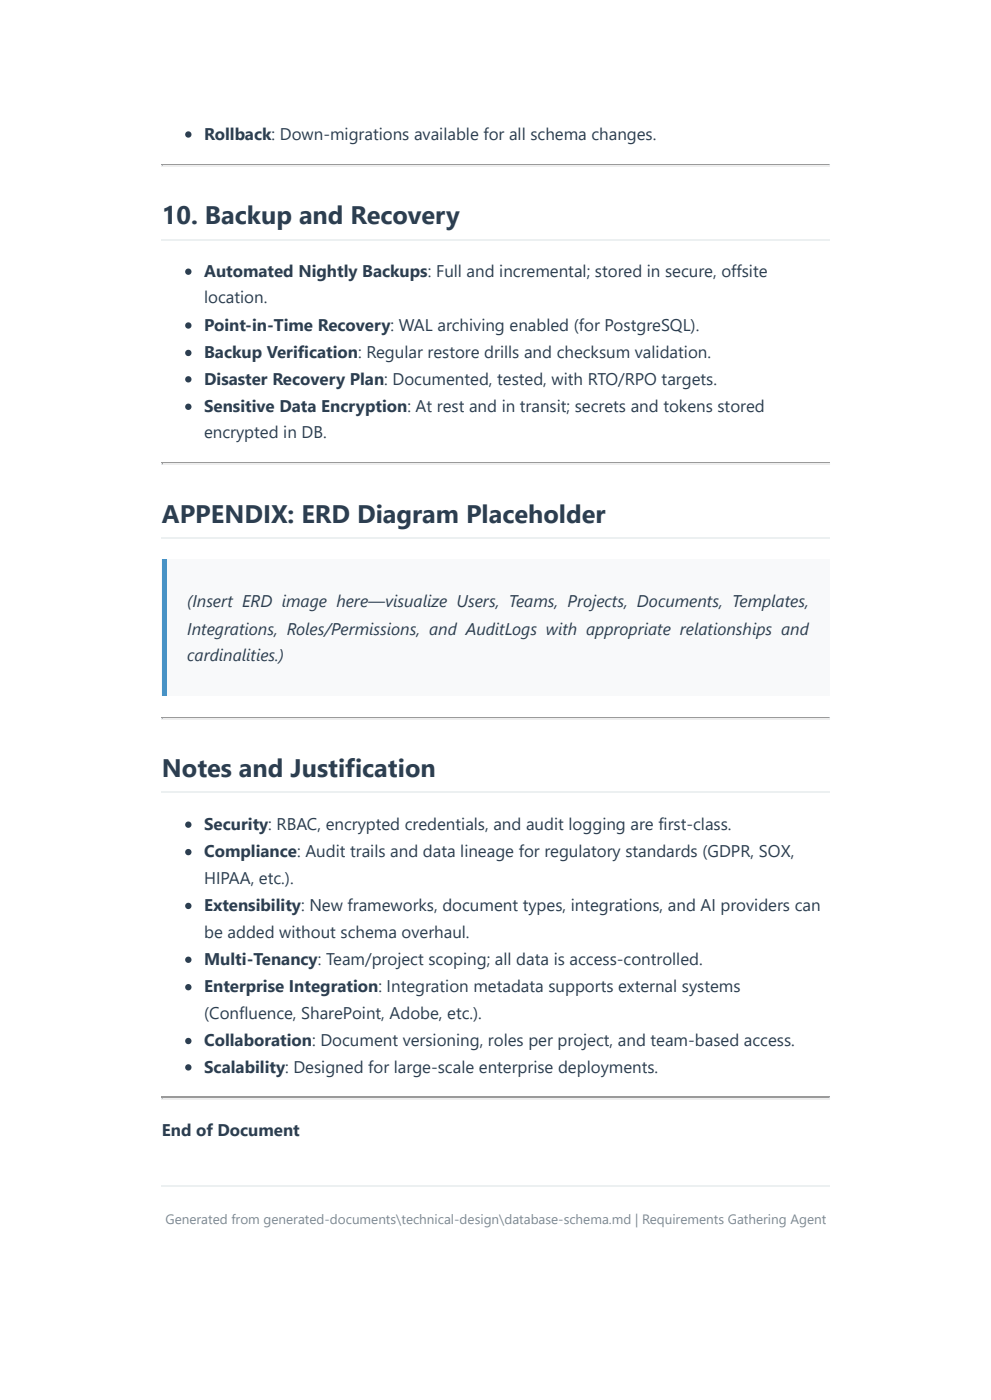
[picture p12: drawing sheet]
<svg xmlns="http://www.w3.org/2000/svg" width="210mm" height="297mm" viewBox="0 0 210 297" stroke-linecap="round" stroke-linejoin="round" font-family="sans-serif">
<defs><g id="words">
<g font-size="5.4" fill="#2c3e50">
<text x="34.4" y="47.6">10. Backup and Recovery</text>
<text x="34.4" y="110.9">APPENDIX: ERD Diagram Placeholder</text>
<text x="34.4" y="164.9">Notes and Justification</text>
</g>
<g font-size="3.6" fill="#2c3e50">
<text x="43.3" y="29.7">Rollback: Down-migrations available for all schema changes.</text>
<text x="43.3" y="58.8">Automated Nightly Backups: Full and incremental; stored in secure, offsite</text>
<text x="43.3" y="64.4">location.</text>
<text x="43.3" y="70.2">Point-in-Time Recovery: WAL archiving enabled (for PostgreSQL).</text>
<text x="43.3" y="76">Backup Verification: Regular restore drills and checksum validation.</text>
<text x="43.3" y="81.6">Disaster Recovery Plan: Documented, tested, with RTO/RPO targets.</text>
<text x="43.3" y="87.4">Sensitive Data Encryption: At rest and in transit; secrets and tokens stored</text>
<text x="43.3" y="93">encrypted in DB.</text>
<text x="39.7" y="128.8">(Insert ERD image here—visualize Users, Teams, Projects, Documents, Templates,</text>
<text x="39.7" y="134.7">Integrations, Roles/Permissions, and AuditLogs with appropriate relationships and</text>
<text x="39.7" y="140.3">cardinalities.)</text>
<text x="43.3" y="176.1">Security: RBAC, encrypted credentials, and audit logging are first-class.</text>
<text x="43.3" y="181.9">Compliance: Audit trails and data lineage for regulatory standards (GDPR, SOX,</text>
<text x="43.3" y="187.5">HIPAA, etc.).</text>
<text x="43.3" y="193.3">Extensibility: New frameworks, document types, integrations, and AI providers can</text>
<text x="43.3" y="198.9">be added without schema overhaul.</text>
<text x="43.3" y="204.7">Multi-Tenancy: Team/project scoping; all data is access-controlled.</text>
<text x="43.3" y="210.6">Enterprise Integration: Integration metadata supports external systems</text>
<text x="43.3" y="216.2">(Confluence, SharePoint, Adobe, etc.).</text>
<text x="43.3" y="222">Collaboration: Document versioning, roles per project, and team-based access.</text>
<text x="43.3" y="227.6">Scalability: Designed for large-scale enterprise deployments.</text>
<text x="34.4" y="241">End of Document</text>
</g>
<text font-size="2.9" fill="#7f8c8d" x="35.1" y="259.6">Generated from generated-documents\technical-design\database-schema.md | Requirements Gathering Agent</text>
</g></defs>
<path d="M34.4 34.9h141.7" fill="none" stroke="#9a9a9a" stroke-width=".22"/>
<path d="M34.4 35.1h141.7" fill="none" stroke="#eee" stroke-width=".22"/>
<path d="M176.1 34.8v.5h-.2z" fill="#eee"/>
<path d="M34.4 34.8h.2l-.2 .5z" fill="#9a9a9a"/>
<path d="M34.4 50.8h141.7" fill="none" stroke="#ecf0f1" stroke-width=".22"/>
<path d="M34.4 98.3h141.7" fill="none" stroke="#9a9a9a" stroke-width=".22"/>
<path d="M34.4 98.5h141.7" fill="none" stroke="#eee" stroke-width=".22"/>
<path d="M176.1 98.2v.4h-.2z" fill="#eee"/>
<path d="M34.4 98.2h.2l-.2 .4z" fill="#9a9a9a"/>
<path d="M34.4 114.2h141.7" fill="none" stroke="#ecf0f1" stroke-width=".22"/>
<path d="M34.4 118.8h141.7v28.8h-141.7z" fill="#f8f9fa"/>
<path d="M34.4 118.8h.9v28.8h-.9z" fill="#3498db"/>
<path d="M34.4 152.2h141.7" fill="none" stroke="#9a9a9a" stroke-width=".22"/>
<path d="M34.4 152.5h141.7" fill="none" stroke="#eee" stroke-width=".22"/>
<path d="M176.1 152.1v.5h-.2z" fill="#eee"/>
<path d="M34.4 152.1h.2l-.2 .5z" fill="#9a9a9a"/>
<path d="M34.4 168.1h141.7" fill="none" stroke="#ecf0f1" stroke-width=".22"/>
<path d="M34.4 232.8h141.7" fill="none" stroke="#9a9a9a" stroke-width=".22"/>
<path d="M34.4 233.1h141.7" fill="none" stroke="#eee" stroke-width=".22"/>
<path d="M176.1 232.7v.5h-.2z" fill="#eee"/>
<path d="M34.4 232.7h.2l-.2 .5z" fill="#9a9a9a"/>
<path d="M34.4 251.6h141.7" fill="none" stroke="#ecf0f1" stroke-width=".22"/>
<g fill="#2c3e50">
<circle cx="40" cy="28.5" r=".67"/>
<circle cx="40" cy="57.6" r=".67"/>
<circle cx="40" cy="69.1" r=".67"/>
<circle cx="40" cy="74.9" r=".67"/>
<circle cx="40" cy="80.5" r=".67"/>
<circle cx="40" cy="86.3" r=".67"/>
<circle cx="40" cy="175" r=".67"/>
<circle cx="40" cy="180.8" r=".67"/>
<circle cx="40" cy="192.2" r=".67"/>
<circle cx="40" cy="203.6" r=".67"/>
<circle cx="40" cy="209.4" r=".67"/>
<circle cx="40" cy="220.9" r=".67"/>
<circle cx="40" cy="226.4" r=".67"/>
</g>
<use href="#words"/>
</svg>
